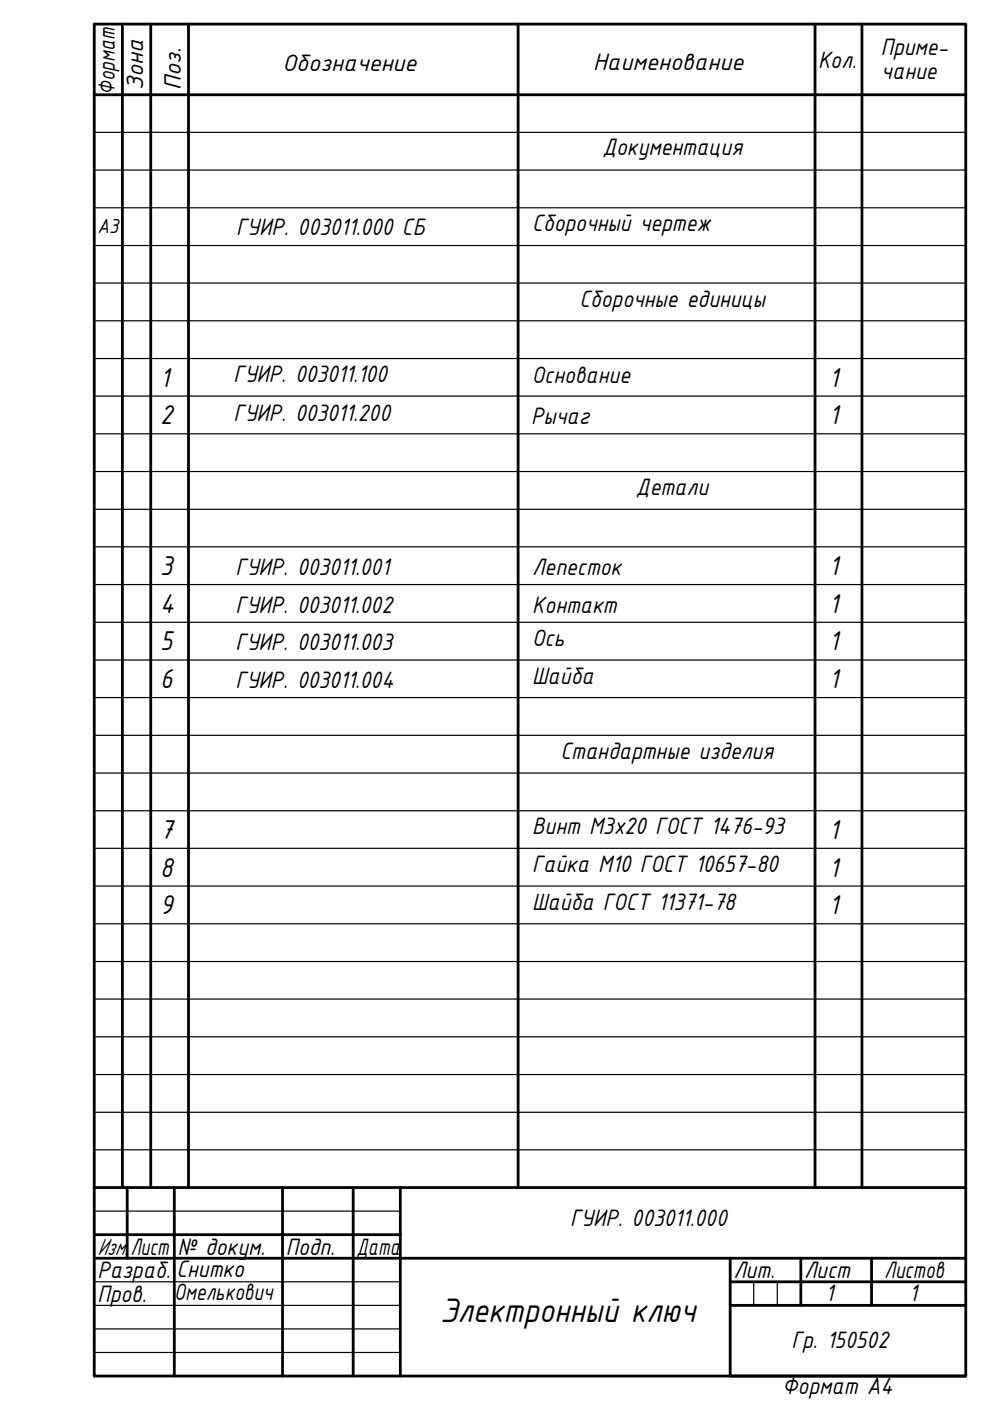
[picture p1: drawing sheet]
<svg xmlns="http://www.w3.org/2000/svg" width="210mm" height="297mm" viewBox="0 0 210 297" stroke-linecap="round" stroke-linejoin="round" font-family="sans-serif">
<defs><g id="words">
<text font-size="7.7" x="93.3" y="280.4">Электронный ключ</text>
<g font-size="6.2">
<text x="34" y="82">1</text>
<text x="175.8" y="82">1</text>
<text x="34" y="90">2</text>
<text x="175.8" y="90">1</text>
<text x="34" y="121.9">3</text>
<text x="175.8" y="121.9">1</text>
<text x="34" y="129.9">4</text>
<text x="175.8" y="129.9">1</text>
<text x="34" y="137.9">5</text>
<text x="175.8" y="137.9">1</text>
<text x="34" y="145.9">6</text>
<text x="175.8" y="145.9">1</text>
<text x="34" y="177.9">7</text>
<text x="175.8" y="177.9">1</text>
<text x="34" y="185.9">8</text>
<text x="175.8" y="185.9">1</text>
<text x="34" y="193.9">9</text>
<text x="175.8" y="193.9">1</text>
</g>
<g font-size="5.4">
<text x="186.7" y="11.6">Приме-</text>
<text x="59.9" y="15">Обозначение</text>
<text x="125.8" y="14.8">Наименование</text>
<text x="173.4" y="14.5">Кол.</text>
<text x="186.9" y="16.7">чание</text>
<text x="24.3" y="20.1" transform="rotate(-90 24.3 20.1)">Формат</text>
<text x="30.4" y="19" transform="rotate(-90 30.4 19)">Зона</text>
<text x="38.3" y="19" transform="rotate(-90 38.3 19)">Поз.</text>
<text x="127.7" y="32.9">Документация</text>
<text x="50.1" y="49.9">ГУИР. 003011.000 СБ</text>
<text x="112.9" y="49.1">Сборочный чертеж</text>
<text x="122.9" y="65">Сборочные единицы</text>
<text x="49.5" y="81.1">ГУИР. 003011.100</text>
<text x="112.8" y="81.3">Основание</text>
<text x="49.5" y="89.3">ГУИР. 003011.200</text>
<text x="112.6" y="89.8">Рычаг</text>
<text x="134.8" y="105">Детали</text>
<text x="50" y="121.9">ГУИР. 003011.001</text>
<text x="112.9" y="121.9">Лепесток</text>
<text x="50" y="129.9">ГУИР. 003011.002</text>
<text x="112.9" y="129.9">Контакт</text>
<text x="50" y="137.9">ГУИР. 003011.003</text>
<text x="112.9" y="136.9">Ось</text>
<text x="50" y="145.9">ГУИР. 003011.004</text>
<text x="112.9" y="144.9">Шайба</text>
<text x="118.8" y="160.9">Стандартные изделия</text>
<text x="112.9" y="176.9">Винт М3х20 ГОСТ 1476-93</text>
<text x="112.9" y="184.9">Гайка М10 ГОСТ 10657-80</text>
<text x="112.9" y="192.9">Шайба ГОСТ 11371-78</text>
<text x="120.9" y="259.9">ГУИР. 003011.000</text>
<text x="20.7" y="266.1">Изм.</text>
<text x="27.6" y="266.1">Лист</text>
<text x="37.6" y="266.1">№ докум.</text>
<text x="60.6" y="266.1">Подп.</text>
<text x="75.6" y="266.1">Дата</text>
<text x="20.7" y="271">Разраб.</text>
<text x="37" y="275.7">Омелькович</text>
<text x="37.4" y="270.7">Снитко</text>
<text x="155.5" y="271">Лит.</text>
<text x="170.5" y="271">Лист</text>
<text x="175" y="275.8">1</text>
<text x="187.5" y="271">Листов</text>
<text x="192.8" y="275.9">1</text>
<text x="20.7" y="276">Пров.</text>
<text x="167.8" y="285.7">Гр. 150502</text>
<text x="165.9" y="295.6">Формат А4</text>
</g>
<text font-size="4.6" x="20.7" y="49.4">А3</text>
</g></defs>
<!-- layer: 0 -->
<g fill="none" stroke="#000" stroke-width=".59">
<path d="M20 5.1h184.8v286.6h-184.8zM26 5.1v246.7M32 5.1v246.7M40 5.1v246.7M109.9 5.1v246.7M172.8 5.1v246.7M182.8 5.1v246.7M20 20.1h184.8M20 251.8h184.8M27 251.8v15M37 251.8v39.9M59.9 251.8v39.9"/>
<path d="M74.9 251.8v39.9M84.9 251.8v39.9M20 266.8h184.8M20 261.8h64.9M154.8 266.8v24.9h50M154.8 271.8h50M154.8 276.8h50M169.8 266.8v10M184.8 266.8v10"/>
</g>
<g fill="none" stroke="#000" stroke-width=".25">
<path d="M20 5.1v15M40 5.1h69.9M172.8 5.1h10M20 28.1h184.8M20 36.1h184.8M20 44.1h184.8M20 52.1h184.8M20 60h184.8M20 68h184.8M20 76h184.8M20 84h184.8M20 92h184.8"/>
<path d="M20 100h184.8M20 108h184.8M20 115.9h184.8M20 123.9h184.8M20 131.9h184.8M20 139.9h184.8M20 147.9h184.8M20 155.9h184.8M20 163.9h184.8M20 171.9h184.8M20 179.9h184.8M20 187.9h184.8"/>
<path d="M20 195.9h184.8M20 203.9h184.8M20 211.8h184.8M20 219.8h184.8M20 227.8h184.8M20 235.8h184.8M20 256.8h64.9M20 243.8h184.8M20 261.8h64.9M20 266.8h64.9M20 276.8h64.9M20 271.8h64.9"/>
<path d="M154.8 266.8v5M159.8 271.8v5M164.8 271.8v5M20 281.8h64.9M20 286.8h64.9M20 291.7h184.8"/>
</g>
<use href="#words"/>
</svg>
